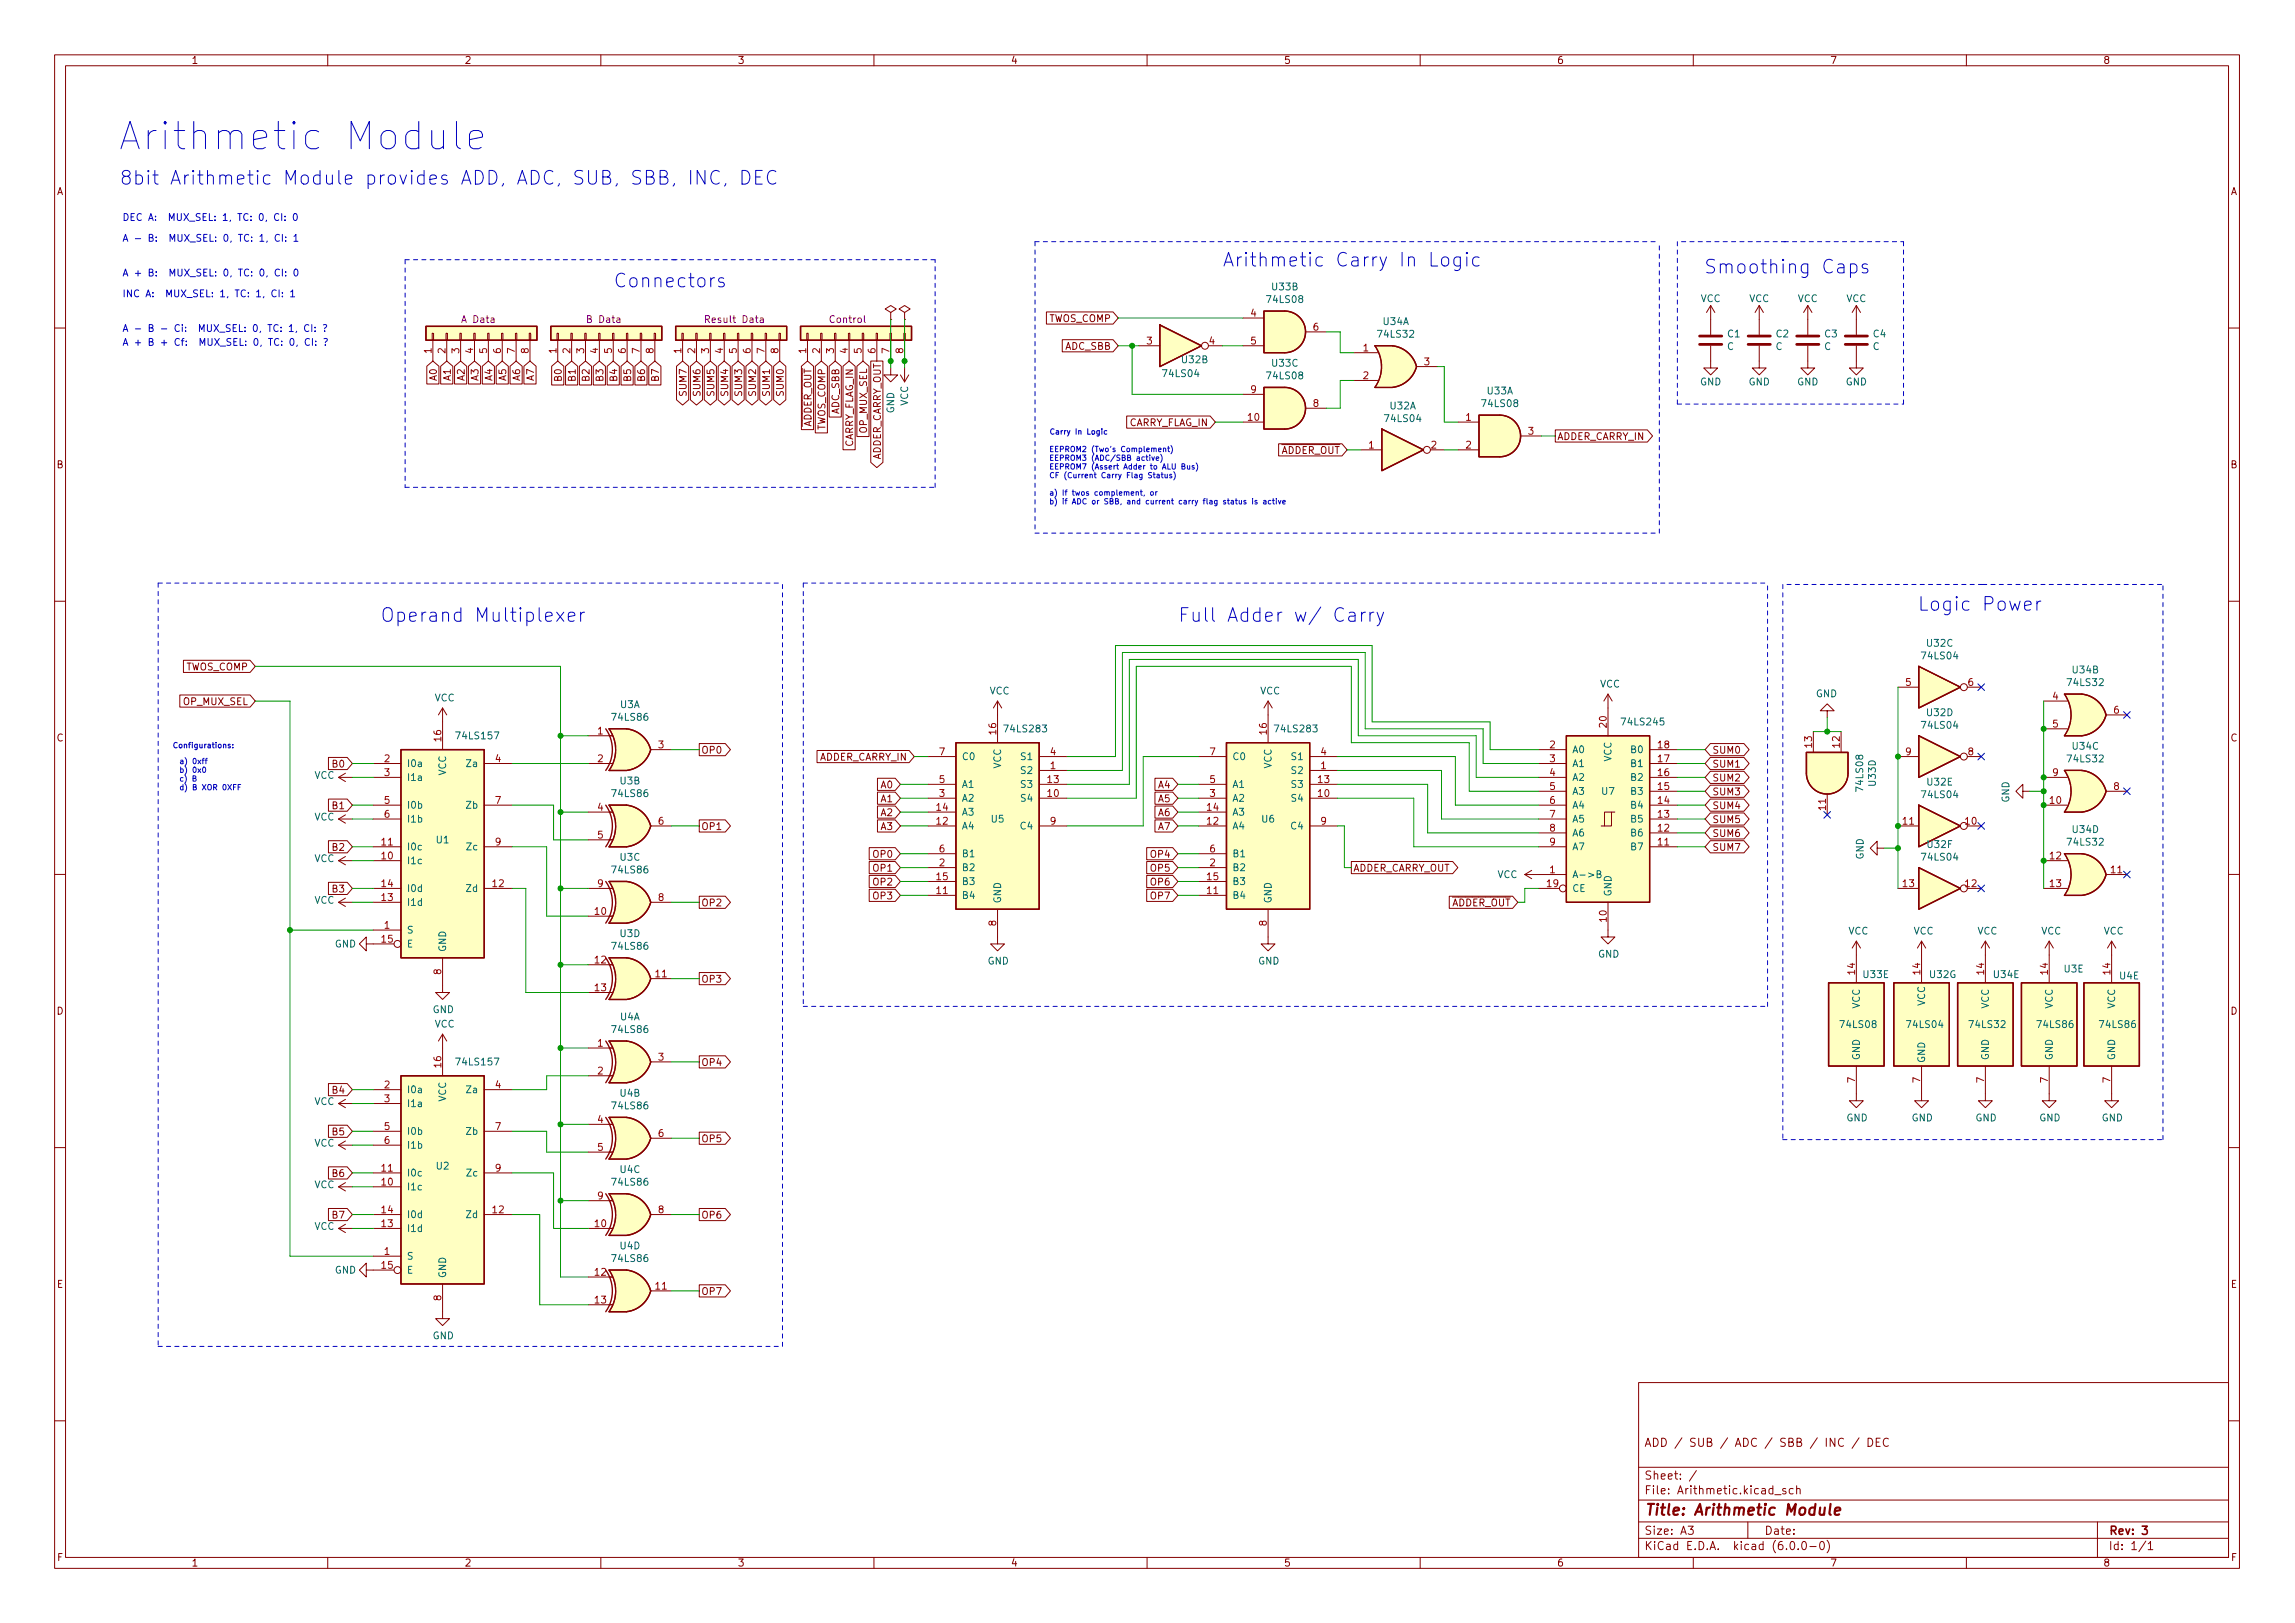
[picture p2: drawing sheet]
<svg xmlns="http://www.w3.org/2000/svg" width="420mm" height="297mm" viewBox="0 0 420 297" stroke-linecap="round" stroke-linejoin="round" font-family="sans-serif">
<defs><g id="words">
<text font-size="7" fill="#0000c2" x="21.6" y="27.5">Arithmetic Module</text>
<g font-size="3.5" fill="#0000c2">
<text x="21.8" y="33.8">8bit Arithmetic Module provides ADD, ADC, SUB, SBB, INC, DEC</text>
<text x="112.3" y="52.6">Connectors</text>
<text x="223.8" y="48.8">Arithmetic Carry In Logic</text>
<text x="311.9" y="50.1">Smoothing Caps</text>
<text x="69.6" y="113.8">Operand Multiplexer</text>
<text x="215.6" y="113.8">Full Adder w/ Carry</text>
<text x="351" y="111.8">Logic Power</text>
</g>
<text font-size="2.8" fill="#840000" x="301" y="277.3">Title: Arithmetic Module</text>
<g font-size="2.1" fill="#840000">
<text x="301" y="264.8">ADD / SUB / ADC / SBB / INC / DEC</text>
<text x="301" y="273.5">File: Arithmetic.kicad_sch</text>
<text x="301" y="270.8">Sheet: /</text>
<text x="301" y="280.9">Size: A3</text>
<text x="323" y="280.9">Date:</text>
<text x="386" y="280.9">Rev: 3</text>
<text x="301" y="283.7">KiCad E.D.A. kicad (6.0.0-0)</text>
<text x="386" y="283.7">Id: 1/1</text>
</g>
<g font-size="1.8" fill="#840000">
<text x="35" y="11.7">1</text>
<text x="85" y="11.7">2</text>
<text x="135" y="11.7">3</text>
<text x="185" y="11.7">4</text>
<text x="235" y="11.7">5</text>
<text x="285" y="11.7">6</text>
<text x="335" y="11.7">7</text>
<text x="385" y="11.7">8</text>
<text x="10.3" y="35.7">A</text>
<text x="408.3" y="35.7">A</text>
<text x="191.9" y="58.9">TWOS_COMP</text>
<text x="194.9" y="64">ADC_SBB</text>
<text x="80" y="69.6" transform="rotate(-90 80 69.6)">A0</text>
<text x="82.5" y="69.6" transform="rotate(-90 82.5 69.6)">A1</text>
<text x="85.1" y="69.6" transform="rotate(-90 85.1 69.6)">A2</text>
<text x="87.6" y="69.6" transform="rotate(-90 87.6 69.6)">A3</text>
<text x="90.1" y="69.6" transform="rotate(-90 90.1 69.6)">A4</text>
<text x="92.7" y="69.6" transform="rotate(-90 92.7 69.6)">A5</text>
<text x="95.2" y="69.6" transform="rotate(-90 95.2 69.6)">A6</text>
<text x="97.8" y="69.6" transform="rotate(-90 97.8 69.6)">A7</text>
<text x="102.8" y="69.6" transform="rotate(-90 102.8 69.6)">B0</text>
<text x="105.4" y="69.6" transform="rotate(-90 105.4 69.6)">B1</text>
<text x="107.9" y="69.6" transform="rotate(-90 107.9 69.6)">B2</text>
<text x="110.5" y="69.6" transform="rotate(-90 110.5 69.6)">B3</text>
<text x="113" y="69.6" transform="rotate(-90 113 69.6)">B4</text>
<text x="115.5" y="69.6" transform="rotate(-90 115.5 69.6)">B5</text>
<text x="118.1" y="69.6" transform="rotate(-90 118.1 69.6)">B6</text>
<text x="120.6" y="69.6" transform="rotate(-90 120.6 69.6)">B7</text>
<text x="125.7" y="72.3" transform="rotate(-90 125.7 72.3)">SUM7</text>
<text x="128.2" y="72.3" transform="rotate(-90 128.2 72.3)">SUM6</text>
<text x="130.8" y="72.3" transform="rotate(-90 130.8 72.3)">SUM5</text>
<text x="133.3" y="72.3" transform="rotate(-90 133.3 72.3)">SUM4</text>
<text x="135.9" y="72.3" transform="rotate(-90 135.9 72.3)">SUM3</text>
<text x="138.4" y="72.3" transform="rotate(-90 138.4 72.3)">SUM2</text>
<text x="140.9" y="72.3" transform="rotate(-90 140.9 72.3)">SUM1</text>
<text x="143.5" y="72.3" transform="rotate(-90 143.5 72.3)">SUM0</text>
<text x="153.6" y="75.9" transform="rotate(-90 153.6 75.9)">ADC_SBB</text>
<text x="206.4" y="78">CARRY_FLAG_IN</text>
<text x="148.6" y="79.7" transform="rotate(-90 148.6 79.7)">~{ADDER_OUT}</text>
<text x="151.1" y="78.9" transform="rotate(-90 151.1 78.9)">TWOS_COMP</text>
<text x="156.2" y="82.2" transform="rotate(-90 156.2 82.2)">CARRY_FLAG_IN</text>
<text x="158.7" y="79.2" transform="rotate(-90 158.7 79.2)">OP_MUX_SEL</text>
<text x="233" y="83.1">~{ADDER_OUT}</text>
<text x="285.1" y="80.5">ADDER_CARRY_IN</text>
<text x="10.3" y="85.7">B</text>
<text x="161.3" y="84.7" transform="rotate(-90 161.3 84.7)">ADDER_CARRY_OUT</text>
<text x="408.3" y="85.7">B</text>
<text x="33.9" y="122.7">TWOS_COMP</text>
<text x="33.6" y="129">OP_MUX_SEL</text>
<text x="10.3" y="135.7">C</text>
<text x="128.3" y="137.9">OP0</text>
<text x="313.4" y="137.9">SUM0</text>
<text x="408.3" y="135.7">C</text>
<text x="61" y="140.5">B0</text>
<text x="149.8" y="139.2">ADDER_CARRY_IN</text>
<text x="313.4" y="140.5">SUM1</text>
<text x="313.4" y="143">SUM2</text>
<text x="61" y="148.1">B1</text>
<text x="161.3" y="149.4">A2</text>
<text x="161.3" y="146.8">A1</text>
<text x="161.3" y="144.3">A0</text>
<text x="212.1" y="149.4">A6</text>
<text x="212.1" y="146.8">A5</text>
<text x="212.1" y="144.3">A4</text>
<text x="313.4" y="145.5">SUM3</text>
<text x="313.4" y="148.1">SUM4</text>
<text x="61" y="155.7">B2</text>
<text x="128.3" y="151.9">OP1</text>
<text x="161.3" y="151.9">A3</text>
<text x="212.1" y="151.9">A7</text>
<text x="313.4" y="150.6">SUM5</text>
<text x="313.4" y="153.2">SUM6</text>
<text x="313.4" y="155.7">SUM7</text>
<text x="160" y="157">OP0</text>
<text x="160" y="159.5">OP1</text>
<text x="210.8" y="157">OP4</text>
<text x="210.8" y="159.5">OP5</text>
<text x="247.7" y="159.5">ADDER_CARRY_OUT</text>
<text x="61" y="163.3">B3</text>
<text x="128.3" y="165.9">OP2</text>
<text x="160" y="164.6">OP3</text>
<text x="160" y="162.1">OP2</text>
<text x="210.8" y="162.1">OP6</text>
<text x="210.8" y="164.6">OP7</text>
<text x="264.2" y="165.9">~{ADDER_OUT}</text>
<text x="128.3" y="179.8">OP3</text>
<text x="10.3" y="185.7">D</text>
<text x="408.3" y="185.7">D</text>
<text x="128.3" y="195.1">OP4</text>
<text x="61" y="200.2">B4</text>
<text x="61" y="207.8">B5</text>
<text x="128.3" y="209">OP5</text>
<text x="61" y="215.4">B6</text>
<text x="61" y="223">B7</text>
<text x="128.3" y="223">OP6</text>
<text x="10.4" y="235.7">E</text>
<text x="128.3" y="237">OP7</text>
<text x="408.4" y="235.7">E</text>
<text x="10.4" y="285.7">F</text>
<text x="35" y="286.7">1</text>
<text x="85" y="286.7">2</text>
<text x="135" y="286.7">3</text>
<text x="185" y="286.7">4</text>
<text x="235" y="286.7">5</text>
<text x="285" y="286.7">6</text>
<text x="335" y="286.7">7</text>
<text x="385" y="286.7">8</text>
<text x="408.4" y="285.7">F</text>
</g>
<g font-size="1.8" fill="#0000c2">
<text x="22.4" y="40.4">DEC A: MUX_SEL: 1, TC: 0, CI: 0</text>
<text x="22.4" y="44.2">A - B: MUX_SEL: 0, TC: 1, CI: 1</text>
<text x="22.4" y="50.6">A + B: MUX_SEL: 0, TC: 0, CI: 0</text>
<text x="22.4" y="54.4">INC A: MUX_SEL: 1, TC: 1, CI: 1</text>
<text x="22.4" y="60.7">A - B - Ci: MUX_SEL: 0, TC: 1, CI: ?</text>
<text x="22.4" y="63.3">A + B + Cf: MUX_SEL: 0, TC: 0, CI: ?</text>
</g>
<g font-size="1.8" fill="#006464">
<text x="232.9" y="53.1">U33B</text>
<text x="232.1" y="55.4">74LS08</text>
<text x="253.3" y="59.5">U34A</text>
<text x="311.3" y="55.3">VCC</text>
<text x="320.2" y="55.3">VCC</text>
<text x="329.1" y="55.3">VCC</text>
<text x="338" y="55.3">VCC</text>
<text x="252.4" y="61.8">74LS32</text>
<text x="316.2" y="64">C</text>
<text x="316.3" y="61.7">C1</text>
<text x="325.1" y="64">C</text>
<text x="325.2" y="61.7">C2</text>
<text x="334" y="64">C</text>
<text x="334.1" y="61.7">C3</text>
<text x="342.8" y="64">C</text>
<text x="343" y="61.7">C4</text>
<text x="213.1" y="69">74LS04</text>
<text x="216.4" y="66.5">U32B</text>
<text x="232.1" y="69.4">74LS08</text>
<text x="232.9" y="67.1">U33C</text>
<text x="311.2" y="70.5">GND</text>
<text x="320.1" y="70.5">GND</text>
<text x="329" y="70.5">GND</text>
<text x="337.9" y="70.5">GND</text>
<text x="163.7" y="75.7" transform="rotate(-90 163.7 75.7)">GND</text>
<text x="166.2" y="74.3" transform="rotate(-90 166.2 74.3)">VCC</text>
<text x="253.7" y="77.2">74LS04</text>
<text x="254.5" y="74.9">U32A</text>
<text x="271.5" y="74.5">74LS08</text>
<text x="272.3" y="72.2">U33A</text>
<text x="352.8" y="118.3">U32C</text>
<text x="292.9" y="125.8">VCC</text>
<text x="352" y="120.7">74LS04</text>
<text x="378.7" y="125.5">74LS32</text>
<text x="379.5" y="123.2">U34B</text>
<text x="79.5" y="128.4">VCC</text>
<text x="112.2" y="131.9">74LS86</text>
<text x="113.5" y="129.6">U3A</text>
<text x="181.1" y="127.1">VCC</text>
<text x="230.7" y="127.1">VCC</text>
<text x="332.4" y="127.6">GND</text>
<text x="352.8" y="131">U32D</text>
<text x="83.8" y="135.3">74LS157</text>
<text x="184.1" y="134">74LS283</text>
<text x="233.6" y="134">74LS283</text>
<text x="287.8" y="137.8">A0</text>
<text x="297.1" y="132.8">74LS245</text>
<text x="298.7" y="137.8">B0</text>
<text x="352" y="133.4">74LS04</text>
<text x="379.5" y="137.2">U34C</text>
<text x="57.5" y="142.5">VCC</text>
<text x="74.4" y="140.4">I0a</text>
<text x="74.4" y="142.9">I1a</text>
<text x="81.7" y="141.9" transform="rotate(-90 81.7 141.9)">VCC</text>
<text x="85.6" y="140.4">Za</text>
<text x="113.5" y="143.5">U3B</text>
<text x="176" y="139.1">C0</text>
<text x="183.3" y="140.7" transform="rotate(-90 183.3 140.7)">VCC</text>
<text x="187.1" y="141.6">S2</text>
<text x="187.1" y="139.1">S1</text>
<text x="225.6" y="139.1">C0</text>
<text x="232.8" y="140.7" transform="rotate(-90 232.8 140.7)">VCC</text>
<text x="236.6" y="141.6">S2</text>
<text x="236.6" y="139.1">S1</text>
<text x="287.8" y="140.4">A1</text>
<text x="287.8" y="142.9">A2</text>
<text x="295" y="139.4" transform="rotate(-90 295 139.4)">VCC</text>
<text x="298.7" y="142.9">B2</text>
<text x="298.7" y="140.4">B1</text>
<text x="343.4" y="143.8" transform="rotate(-90 343.4 143.8)">U33D</text>
<text x="352.9" y="143.7">U32E</text>
<text x="378.7" y="139.5">74LS32</text>
<text x="74.4" y="148">I0b</text>
<text x="85.5" y="148">Zb</text>
<text x="112.2" y="145.9">74LS86</text>
<text x="176" y="149.3">A3</text>
<text x="176" y="146.7">A2</text>
<text x="176" y="144.2">A1</text>
<text x="187.1" y="146.7">S4</text>
<text x="187.1" y="144.2">S3</text>
<text x="225.6" y="149.3">A3</text>
<text x="225.6" y="146.7">A2</text>
<text x="225.6" y="144.2">A1</text>
<text x="236.6" y="146.7">S4</text>
<text x="236.6" y="144.2">S3</text>
<text x="287.8" y="145.5">A3</text>
<text x="287.8" y="148">A4</text>
<text x="293.3" y="145.5">U7</text>
<text x="298.7" y="148">B4</text>
<text x="298.7" y="145.5">B3</text>
<text x="341.1" y="144.6" transform="rotate(-90 341.1 144.6)">74LS08</text>
<text x="352" y="146.1">74LS04</text>
<text x="367.8" y="146.9" transform="rotate(-90 367.8 146.9)">GND</text>
<text x="57.5" y="150.2">VCC</text>
<text x="74.4" y="155.6">I0c</text>
<text x="74.4" y="150.5">I1b</text>
<text x="79.9" y="154.3">U1</text>
<text x="85.6" y="155.6">Zc</text>
<text x="176" y="151.8">A4</text>
<text x="181.5" y="150.5">U5</text>
<text x="187" y="151.8">C4</text>
<text x="225.6" y="151.8">A4</text>
<text x="231" y="150.5">U6</text>
<text x="236.5" y="151.8">C4</text>
<text x="287.8" y="150.5">A5</text>
<text x="287.8" y="153.1">A6</text>
<text x="287.8" y="155.6">A7</text>
<text x="298.7" y="155.6">B7</text>
<text x="298.7" y="153.1">B6</text>
<text x="298.7" y="150.5">B5</text>
<text x="352.9" y="155.2">U32F</text>
<text x="378.7" y="154.7">74LS32</text>
<text x="379.5" y="152.4">U34D</text>
<text x="57.5" y="157.8">VCC</text>
<text x="74.4" y="158.2">I1c</text>
<text x="112.2" y="159.8">74LS86</text>
<text x="113.5" y="157.5">U3C</text>
<text x="176" y="162">B3</text>
<text x="176" y="159.4">B2</text>
<text x="176" y="156.9">B1</text>
<text x="225.6" y="162">B3</text>
<text x="225.6" y="159.4">B2</text>
<text x="225.6" y="156.9">B1</text>
<text x="274.1" y="160.7">VCC</text>
<text x="287.8" y="160.7">A-&gt;B</text>
<text x="341.2" y="157.3" transform="rotate(-90 341.2 157.3)">GND</text>
<text x="352" y="157.5">74LS04</text>
<text x="57.5" y="165.4">VCC</text>
<text x="74.4" y="165.8">I1d</text>
<text x="74.4" y="163.2">I0d</text>
<text x="85.5" y="163.2">Zd</text>
<text x="176" y="164.5">B4</text>
<text x="183.3" y="165.4" transform="rotate(-90 183.3 165.4)">GND</text>
<text x="225.6" y="164.5">B4</text>
<text x="232.8" y="165.4" transform="rotate(-90 232.8 165.4)">GND</text>
<text x="287.8" y="163.2">CE</text>
<text x="295" y="164.1" transform="rotate(-90 295 164.1)">GND</text>
<text x="61.3" y="173.4">GND</text>
<text x="74.4" y="170.9">S</text>
<text x="74.4" y="173.4">E</text>
<text x="112.2" y="173.8">74LS86</text>
<text x="113.5" y="171.5">U3D</text>
<text x="338.4" y="171">VCC</text>
<text x="350.3" y="171">VCC</text>
<text x="362" y="171">VCC</text>
<text x="373.7" y="171">VCC</text>
<text x="385.1" y="171">VCC</text>
<text x="81.7" y="174.3" transform="rotate(-90 81.7 174.3)">GND</text>
<text x="180.8" y="176.5">GND</text>
<text x="230.3" y="176.5">GND</text>
<text x="292.5" y="175.2">GND</text>
<text x="341.2" y="179">U33E</text>
<text x="353.3" y="179">U32G</text>
<text x="365.1" y="179">U34E</text>
<text x="377.9" y="178">U3E</text>
<text x="388.1" y="179.2">U4E</text>
<text x="79.2" y="185.4">GND</text>
<text x="340.5" y="184.6" transform="rotate(-90 340.5 184.6)">VCC</text>
<text x="352.4" y="184.1" transform="rotate(-90 352.4 184.1)">VCC</text>
<text x="364.1" y="184.6" transform="rotate(-90 364.1 184.6)">VCC</text>
<text x="375.8" y="184.6" transform="rotate(-90 375.8 184.6)">VCC</text>
<text x="387.2" y="184.6" transform="rotate(-90 387.2 184.6)">VCC</text>
<text x="79.5" y="188">VCC</text>
<text x="112.2" y="189">74LS86</text>
<text x="113.5" y="186.7">U4A</text>
<text x="337.1" y="188.1">74LS08</text>
<text x="349.3" y="188.1">74LS04</text>
<text x="360.7" y="188.1">74LS32</text>
<text x="373.1" y="188.1">74LS86</text>
<text x="384.6" y="188.1">74LS86</text>
<text x="83.8" y="195">74LS157</text>
<text x="340.5" y="194.1" transform="rotate(-90 340.5 194.1)">GND</text>
<text x="352.4" y="194.6" transform="rotate(-90 352.4 194.6)">GND</text>
<text x="364.1" y="194.1" transform="rotate(-90 364.1 194.1)">GND</text>
<text x="375.8" y="194.1" transform="rotate(-90 375.8 194.1)">GND</text>
<text x="387.2" y="194.1" transform="rotate(-90 387.2 194.1)">GND</text>
<text x="57.5" y="202.2">VCC</text>
<text x="74.4" y="200.1">I0a</text>
<text x="74.4" y="202.6">I1a</text>
<text x="81.7" y="201.6" transform="rotate(-90 81.7 201.6)">VCC</text>
<text x="85.6" y="200.1">Za</text>
<text x="112.2" y="203">74LS86</text>
<text x="113.5" y="200.7">U4B</text>
<text x="57.5" y="209.8">VCC</text>
<text x="74.4" y="207.7">I0b</text>
<text x="85.5" y="207.7">Zb</text>
<text x="338" y="205.2">GND</text>
<text x="350" y="205.2">GND</text>
<text x="361.6" y="205.2">GND</text>
<text x="373.3" y="205.2">GND</text>
<text x="384.7" y="205.2">GND</text>
<text x="74.4" y="215.3">I0c</text>
<text x="74.4" y="210.2">I1b</text>
<text x="79.9" y="214">U2</text>
<text x="85.6" y="215.3">Zc</text>
<text x="113.5" y="214.7">U4C</text>
<text x="57.5" y="217.5">VCC</text>
<text x="74.4" y="217.8">I1c</text>
<text x="112.2" y="217">74LS86</text>
<text x="57.5" y="225.1">VCC</text>
<text x="74.4" y="225.5">I1d</text>
<text x="74.4" y="222.9">I0d</text>
<text x="85.5" y="222.9">Zd</text>
<text x="61.3" y="233.1">GND</text>
<text x="74.4" y="230.5">S</text>
<text x="74.4" y="233.1">E</text>
<text x="81.7" y="234" transform="rotate(-90 81.7 234)">GND</text>
<text x="112.2" y="230.9">74LS86</text>
<text x="113.5" y="228.6">U4D</text>
<text x="79.2" y="245.1">GND</text>
</g>
<g font-size="1.8" fill="#840084">
<text x="84.8" y="59.1">A Data</text>
<text x="107.7" y="59.1">B Data</text>
<text x="129.6" y="59.1">Result Data</text>
<text x="152" y="59.1">Control</text>
</g>
<g font-size="1.8" fill="#a90000">
<text x="229" y="57.9">4</text>
<text x="79" y="64.7" transform="rotate(-90 79 64.7)">1</text>
<text x="81.5" y="64.7" transform="rotate(-90 81.5 64.7)">2</text>
<text x="84.1" y="64.7" transform="rotate(-90 84.1 64.7)">3</text>
<text x="86.6" y="64.7" transform="rotate(-90 86.6 64.7)">4</text>
<text x="89.2" y="64.7" transform="rotate(-90 89.2 64.7)">5</text>
<text x="91.7" y="64.7" transform="rotate(-90 91.7 64.7)">6</text>
<text x="94.2" y="64.7" transform="rotate(-90 94.2 64.7)">7</text>
<text x="96.8" y="64.7" transform="rotate(-90 96.8 64.7)">8</text>
<text x="101.9" y="64.7" transform="rotate(-90 101.9 64.7)">1</text>
<text x="104.4" y="64.7" transform="rotate(-90 104.4 64.7)">2</text>
<text x="106.9" y="64.7" transform="rotate(-90 106.9 64.7)">3</text>
<text x="109.5" y="64.7" transform="rotate(-90 109.5 64.7)">4</text>
<text x="112" y="64.7" transform="rotate(-90 112 64.7)">5</text>
<text x="114.6" y="64.7" transform="rotate(-90 114.6 64.7)">6</text>
<text x="117.1" y="64.7" transform="rotate(-90 117.1 64.7)">7</text>
<text x="119.6" y="64.7" transform="rotate(-90 119.6 64.7)">8</text>
<text x="124.7" y="64.7" transform="rotate(-90 124.7 64.7)">1</text>
<text x="127.3" y="64.7" transform="rotate(-90 127.3 64.7)">2</text>
<text x="129.8" y="64.7" transform="rotate(-90 129.8 64.7)">3</text>
<text x="132.3" y="64.7" transform="rotate(-90 132.3 64.7)">4</text>
<text x="134.9" y="64.7" transform="rotate(-90 134.9 64.7)">5</text>
<text x="137.4" y="64.7" transform="rotate(-90 137.4 64.7)">6</text>
<text x="140" y="64.7" transform="rotate(-90 140 64.7)">7</text>
<text x="142.5" y="64.7" transform="rotate(-90 142.5 64.7)">8</text>
<text x="147.6" y="64.7" transform="rotate(-90 147.6 64.7)">1</text>
<text x="150.1" y="64.7" transform="rotate(-90 150.1 64.7)">2</text>
<text x="152.7" y="64.7" transform="rotate(-90 152.7 64.7)">3</text>
<text x="155.2" y="64.7" transform="rotate(-90 155.2 64.7)">4</text>
<text x="157.7" y="64.7" transform="rotate(-90 157.7 64.7)">5</text>
<text x="160.3" y="64.7" transform="rotate(-90 160.3 64.7)">6</text>
<text x="162.8" y="64.7" transform="rotate(-90 162.8 64.7)">7</text>
<text x="165.4" y="64.7" transform="rotate(-90 165.4 64.7)">8</text>
<text x="209.9" y="63">3</text>
<text x="221.4" y="63">4</text>
<text x="229" y="63">5</text>
<text x="240.4" y="60.5">6</text>
<text x="249.6" y="64.3">1</text>
<text x="229" y="71.9">9</text>
<text x="249.6" y="69.4">2</text>
<text x="260.7" y="66.8">3</text>
<text x="228.5" y="77">10</text>
<text x="240.4" y="74.5">8</text>
<text x="268.4" y="77">1</text>
<text x="250.6" y="82.1">1</text>
<text x="262" y="82.1">2</text>
<text x="268.4" y="82.1">2</text>
<text x="279.8" y="79.5">3</text>
<text x="348.9" y="125.5">5</text>
<text x="360.3" y="125.5">6</text>
<text x="375.8" y="128.1">4</text>
<text x="387" y="130.6">6</text>
<text x="80.8" y="135.6" transform="rotate(-90 80.8 135.6)">16</text>
<text x="109.4" y="134.4">1</text>
<text x="120.5" y="136.9">3</text>
<text x="182.4" y="134.4" transform="rotate(-90 182.4 134.4)">16</text>
<text x="231.9" y="134.4" transform="rotate(-90 231.9 134.4)">16</text>
<text x="283.7" y="136.9">2</text>
<text x="294.1" y="133.1" transform="rotate(-90 294.1 133.1)">20</text>
<text x="303.6" y="136.9">18</text>
<text x="331.7" y="136.8" transform="rotate(-90 331.7 136.8)">13</text>
<text x="336.8" y="136.8" transform="rotate(-90 336.8 136.8)">12</text>
<text x="375.8" y="133.1">5</text>
<text x="70.4" y="139.5">2</text>
<text x="70.4" y="142">3</text>
<text x="90.7" y="139.5">4</text>
<text x="109.4" y="139.5">2</text>
<text x="172" y="143.3">5</text>
<text x="172" y="138.2">7</text>
<text x="191.8" y="143.3">13</text>
<text x="192.3" y="140.8">1</text>
<text x="192.3" y="138.2">4</text>
<text x="221.5" y="143.3">5</text>
<text x="221.5" y="138.2">7</text>
<text x="241.3" y="143.3">13</text>
<text x="241.8" y="140.8">1</text>
<text x="241.8" y="138.2">4</text>
<text x="283.7" y="139.5">3</text>
<text x="283.7" y="142">4</text>
<text x="303.6" y="142">16</text>
<text x="303.6" y="139.5">17</text>
<text x="348.9" y="138.2">9</text>
<text x="360.3" y="138.2">8</text>
<text x="375.8" y="142">9</text>
<text x="70.4" y="147.1">5</text>
<text x="70.4" y="149.6">6</text>
<text x="90.7" y="147.1">7</text>
<text x="109.4" y="148.4">4</text>
<text x="171.5" y="148.4">14</text>
<text x="172" y="145.8">3</text>
<text x="191.8" y="145.8">10</text>
<text x="221" y="148.4">14</text>
<text x="221.5" y="145.8">3</text>
<text x="241.3" y="145.8">10</text>
<text x="283.7" y="144.6">5</text>
<text x="283.7" y="147.1">6</text>
<text x="283.7" y="149.6">7</text>
<text x="303.6" y="149.6">13</text>
<text x="303.6" y="147.1">14</text>
<text x="303.6" y="144.6">15</text>
<text x="334.3" y="148.2" transform="rotate(-90 334.3 148.2)">11</text>
<text x="375.3" y="147.1">10</text>
<text x="387" y="144.6">8</text>
<text x="69.9" y="154.7">11</text>
<text x="90.7" y="154.7">9</text>
<text x="109.4" y="153.5">5</text>
<text x="120.5" y="150.9">6</text>
<text x="171.5" y="150.9">12</text>
<text x="172" y="156">6</text>
<text x="192.3" y="150.9">9</text>
<text x="221" y="150.9">12</text>
<text x="221.5" y="156">6</text>
<text x="241.8" y="150.9">9</text>
<text x="283.7" y="152.2">8</text>
<text x="283.7" y="154.7">9</text>
<text x="303.6" y="154.7">11</text>
<text x="303.6" y="152.2">12</text>
<text x="348.4" y="150.9">11</text>
<text x="359.8" y="150.9">10</text>
<text x="69.9" y="157.3">10</text>
<text x="171.5" y="161.1">15</text>
<text x="172" y="158.5">2</text>
<text x="221" y="161.1">15</text>
<text x="221.5" y="158.5">2</text>
<text x="283.7" y="159.8">1</text>
<text x="375.3" y="157.3">12</text>
<text x="386.5" y="159.8">11</text>
<text x="69.9" y="164.9">13</text>
<text x="69.9" y="162.3">14</text>
<text x="90.2" y="162.3">12</text>
<text x="108.9" y="167.4">10</text>
<text x="109.4" y="162.3">9</text>
<text x="120.5" y="164.9">8</text>
<text x="171.5" y="163.6">11</text>
<text x="221" y="163.6">11</text>
<text x="283.2" y="162.3">19</text>
<text x="348.4" y="162.3">13</text>
<text x="359.8" y="162.3">12</text>
<text x="375.3" y="162.3">13</text>
<text x="69.9" y="172.5">15</text>
<text x="70.4" y="170">1</text>
<text x="182.4" y="169.4" transform="rotate(-90 182.4 169.4)">8</text>
<text x="231.9" y="169.4" transform="rotate(-90 231.9 169.4)">8</text>
<text x="294.1" y="168.7" transform="rotate(-90 294.1 168.7)">10</text>
<text x="80.8" y="178.3" transform="rotate(-90 80.8 178.3)">8</text>
<text x="108.9" y="176.3">12</text>
<text x="120" y="178.9">11</text>
<text x="339.6" y="178.3" transform="rotate(-90 339.6 178.3)">14</text>
<text x="351.5" y="178.3" transform="rotate(-90 351.5 178.3)">14</text>
<text x="363.2" y="178.3" transform="rotate(-90 363.2 178.3)">14</text>
<text x="374.9" y="178.3" transform="rotate(-90 374.9 178.3)">14</text>
<text x="386.3" y="178.3" transform="rotate(-90 386.3 178.3)">14</text>
<text x="108.9" y="181.4">13</text>
<text x="109.4" y="191.6">1</text>
<text x="80.8" y="195.3" transform="rotate(-90 80.8 195.3)">16</text>
<text x="109.4" y="196.6">2</text>
<text x="120.5" y="194.1">3</text>
<text x="70.4" y="199.2">2</text>
<text x="70.4" y="201.7">3</text>
<text x="90.7" y="199.2">4</text>
<text x="339.6" y="198.1" transform="rotate(-90 339.6 198.1)">7</text>
<text x="351.5" y="198.1" transform="rotate(-90 351.5 198.1)">7</text>
<text x="363.2" y="198.1" transform="rotate(-90 363.2 198.1)">7</text>
<text x="374.9" y="198.1" transform="rotate(-90 374.9 198.1)">7</text>
<text x="386.3" y="198.1" transform="rotate(-90 386.3 198.1)">7</text>
<text x="70.4" y="206.8">5</text>
<text x="70.4" y="209.3">6</text>
<text x="90.7" y="206.8">7</text>
<text x="109.4" y="205.5">4</text>
<text x="120.5" y="208.1">6</text>
<text x="69.9" y="214.4">11</text>
<text x="90.7" y="214.4">9</text>
<text x="109.4" y="210.6">5</text>
<text x="69.9" y="217">10</text>
<text x="109.4" y="219.5">9</text>
<text x="69.9" y="224.6">13</text>
<text x="69.9" y="222">14</text>
<text x="90.2" y="222">12</text>
<text x="108.9" y="224.6">10</text>
<text x="120.5" y="222">8</text>
<text x="69.9" y="232.2">15</text>
<text x="70.4" y="229.7">1</text>
<text x="108.9" y="233.5">12</text>
<text x="80.8" y="238" transform="rotate(-90 80.8 238)">8</text>
<text x="108.9" y="238.5">13</text>
<text x="120" y="236">11</text>
</g>
<g font-size="1.4" fill="#0000c2">
<text x="192" y="79.5">Carry In Logic</text>
<text x="192" y="84.3">EEPROM3 (ADC/SBB active)</text>
<text x="192" y="85.9">EEPROM7 (Assert Adder to ALU Bus)</text>
<text x="192" y="87.5">CF (Current Carry Flag Status)</text>
<text x="192" y="90.7">a) If twos complement, or</text>
<text x="192" y="92.3">b) if ADC or SBB, and current carry flag status is active</text>
<text x="31.5" y="136.9">Configurations:</text>
<text x="32.8" y="139.8">a) 0xff</text>
<text x="32.8" y="141.4">b) 0x0</text>
<text x="32.8" y="143">c) B</text>
<text x="32.8" y="144.6">d) B XOR 0XFF</text>
</g>
</g></defs>
<g fill="none" stroke="#840000" stroke-width=".18">
<path d="M10 10h400v277h-400zM12 12h396v273h-396zM60 10v2M110 10v2M160 10v2M210 10v2M260 10v2M310 10v2M360 10v2M163.1 57.2l1-.6-1-.7-1 .7 1 .6v1.3M163.1 58.5h.1M165.6 57.2l1-.6-1-.7-1 .7 1 .6v1.3"/>
<path d="M165.6 58.5h.1M191.6 57.1h12.2l.9 1.1-.9 1.1h-12.2zM227.6 58.2h3.8M313.2 55.9v5.4M313.2 55.9l-.8 1.3M313.2 55.9l.7 1.3M322.1 55.9l-.8 1.3M322.1 55.9v5.4M322.1 55.9l.7 1.3M331 55.9l-.8 1.3M331 55.9v5.4M331 55.9l.7 1.3"/>
<path d="M339.9 55.9l-.8 1.3M339.9 55.9v5.4M339.9 55.9l.7 1.3M10 60h2M78.1 67l1.1-.9 1.2 .9v3.3h-2.3zM79.1 61h.3v1.3h-.3zM79.2 62.3v3.8M80.7 67l1.1-.9 1.1 .9v3.3h-2.2zM81.7 61h.2v1.3h-.2zM81.8 62.3v3.8M83.2 67l1.1-.9 1.1 .9v3.3h-2.2zM84.2 61h.3v1.3h-.3z"/>
<path d="M84.3 62.3v3.8M85.8 67l1.1-.9 1.1 .9v3.3h-2.2zM86.7 61h.3v1.3h-.3zM86.9 62.3v3.8M88.3 67l1.1-.9 1.1 .9v3.3h-2.2zM89.3 61h.2v1.3h-.2zM89.4 62.3v3.8M90.8 67l1.1-.9 1.2 .9v3.3h-2.3zM91.8 61h.3v1.3h-.3zM91.9 62.3v3.8M93.4 67l1.1-.9 1.1 .9v3.3h-2.2zM94.4 61h.2v1.3h-.2z"/>
<path d="M94.5 62.3v3.8M95.9 67l1.1-.9 1.1 .9v3.3h-2.2zM96.9 61h.3v1.3h-.3zM97 62.3v3.8M101 67l1.1-.9 1.1 .9v3.5h-2.2zM102 61h.2v1.3h-.2zM102.1 62.3v3.8M103.5 67l1.1-.9 1.2 .9v3.5h-2.3zM104.5 61h.3v1.3h-.3zM104.6 62.3v3.8M106.1 67l1.1-.9 1.1 .9v3.5h-2.2zM107.1 61h.2v1.3h-.2z"/>
<path d="M107.2 62.3v3.8M108.6 67l1.1-.9 1.1 .9v3.5h-2.2zM109.6 61h.3v1.3h-.3zM109.7 62.3v3.8M111.2 67l1.1-.9 1.1 .9v3.5h-2.2zM112.1 61h.3v1.3h-.3zM112.3 62.3v3.8M113.7 67l1.1-.9 1.1 .9v3.5h-2.2zM114.7 61h.2v1.3h-.2zM114.8 62.3v3.8M116.2 67l1.1-.9 1.2 .9v3.5h-2.3zM117.2 61h.3v1.3h-.3z"/>
<path d="M117.3 62.3v3.8M118.8 67l1.1-.9 1.1 .9v3.5h-2.2zM119.8 61h.2v1.3h-.2zM119.9 62.3v3.8M123.9 67l1.1-.9 1.1 .9v6.2l-1.1 .9-1.1-.9zM124.8 61h.3v1.3h-.3zM125 62.3v3.8M126.4 67l1.1-.9 1.1 .9v6.2l-1.1 .9-1.1-.9zM127.4 61h.2v1.3h-.2zM127.5 62.3v3.8M128.9 67l1.1-.9 1.2 .9v6.2l-1.2 .9-1.1-.9zM129.9 61h.3v1.3h-.3z"/>
<path d="M130 62.3v3.8M131.5 67l1.1-.9 1.1 .9v6.2l-1.1 .9-1.1-.9zM132.5 61h.2v1.3h-.2zM132.6 62.3v3.8M134 67l1.1-.9 1.1 .9v6.2l-1.1 .9-1.1-.9zM135 61h.3v1.3h-.3zM135.1 62.3v3.8M136.6 67l1.1-.9 1.1 .9v6.2l-1.1 .9-1.1-.9zM137.5 61h.3v1.3h-.3zM137.7 62.3v3.8M139.1 67l1.1-.9 1.1 .9v6.2l-1.1 .9-1.1-.9zM140.1 61h.2v1.3h-.2z"/>
<path d="M140.2 62.3v3.8M141.6 67l1.1-.9 1.2 .9v6.2l-1.2 .9-1.1-.9zM142.6 61h.3v1.3h-.3zM142.7 62.3v3.8M146.7 67l1.1-.9 1.1 .9v11.6h-2.2zM147.7 61h.3v1.3h-.3zM147.8 62.3v3.8M149.3 67l1.1-.9 1.1 .9v12.2h-2.2zM150.2 61h.3v1.3h-.3zM150.4 62.3v3.8M151.8 67l1.1-.9 1.1 .9v9.3h-2.2zM152.8 61h.2v1.3h-.2z"/>
<path d="M152.9 62.3v3.8M154.3 67l1.1-.9 1.2 .9v15.3h-2.3zM155.3 61h.3v1.3h-.3zM155.4 62.3v3.8M156.9 67l1.1-.9 1.1 .9v12.9h-2.2zM157.9 61h.2v1.3h-.2zM158 62.3v3.8M159.4 66.1h2.2v18.5l-1.1 1-1.1-1zM160.4 61h.3v1.3h-.3zM160.5 62.3v3.8M162.9 61h.3v1.3h-.3zM163.1 67.3v1.3h1.2l-1.2 1.3-1.3-1.3h1.3"/>
<path d="M163.1 62.3v3.8M164.8 68.6l.8 1.3M165.5 61h.2v1.3h-.2zM165.6 62.3v3.8M165.6 67.3v2.6M166.4 68.6l-.8 1.3M194.5 62.2h9.3l.9 1.1-.9 1.1h-9.3zM206.3 76.1h15.3l.9 1.2-.9 1.1h-15.3zM208.5 63.3h3.8M221.2 63.3h2.6M227.6 63.3h3.8M227.6 77.3h3.8"/>
<path d="M227.6 72.2h3.8M239 60.7h3.8M239 74.7h3.8M247.9 64.6h4.3M247.9 69.6h4.3M254.9 63.3h-3.2a6.6 6.6 0 0 1 0 7.6h3.2M259.3 67.1h3.8M267 77.3h3.8M278.4 79.8h3.8M284.7 78.7h16.9l.9 1.1-.9 1.1h-16.9zM313.2 63.3v4h1.3l-1.3 1.3-1.3-1.3h1.3M322.1 63.3v4h1.2l-1.2 1.3-1.3-1.3h1.3"/>
<path d="M331 63.3v4h1.2l-1.2 1.3-1.3-1.3h1.3M339.9 63.3v4h1.2l-1.2 1.3-1.3-1.3h1.3M408 60h2M234.1 81.2h11.6l.9 1.1-.9 1.1h-11.6zM249.2 82.3h3.8M261.9 82.3h2.5M267 82.3h3.8M10 110h2M408 110h2M32.9 127.2h12.9l.9 1.1-.9 1.1h-12.9zM33.6 120.8h12.2l.9 1.2-.9 1.1h-12.2zM60.1 138.6h3.5l.9 1.1-.9 1.1h-3.5z"/>
<path d="M68.3 139.7h5.1M81 129.6v7.6M81 129.6l-.7 1.2M81 129.6l.8 1.2M88.6 139.7h5.1M107.7 139.7h4.4M107.7 134.7h4.4M114.7 133.4h-3.2a6.6 6.6 0 0 1 0 7.6h3.2M119.1 137.2h3.8M128 136.1h4.8l.9 1.1-.9 1.1h-4.8zM149.6 137.4h16.8l1 1.1-1 1.1h-16.8zM169.9 138.5h5.1"/>
<path d="M182.6 128.3l-.7 1.3M182.6 128.3v7.6M182.6 128.3l.8 1.3M190.2 138.5h5.1M219.5 138.5h5M232.2 128.3l-.8 1.3M232.2 128.3v7.6M232.2 128.3l.7 1.3M239.8 138.5h5.1M281.7 139.7h5.1M281.7 137.2h5.1M294.4 127v7.7"/>
<path d="M294.4 127l-.8 1.3M294.4 127l.7 1.3M302 139.7h5.1M302 137.2h5.1M313.1 136.1h6.2l.9 1.1-.9 1.1h-6.2l-.9-1.1zM313.1 138.6h6.2l.9 1.1-.9 1.1h-6.2l-.9-1.1zM332 133.9v3.8M334.5 130.1h1.3l-1.3-1.3-1.3 1.3h1.3v1.3M337.1 133.9v3.8M347.5 138.5h3.8M347.5 125.8h3.8M360.2 138.5h2.5"/>
<path d="M360.2 125.8h2.5M374.1 128.3h4.4M374.1 133.4h4.4M381.1 127h-3.1a6.6 6.6 0 0 1 0 7.7h3.1M385.6 130.8h3.8M60.1 153.9h3.5l.9 1.1-.9 1.1h-3.5zM60.1 146.2h3.5l.9 1.2-.9 1.1h-3.5zM62 157.5l1.2 .8M62 157.5h2.5M62 149.9l1.2 .8M62 149.9h2.5M62 142.3h2.5"/>
<path d="M62 142.3l1.2 .7M63.2 156.8l-1.2 .7M63.2 149.1l-1.2 .8M63.2 141.5l-1.2 .8M68.3 157.5h5.1M68.3 149.9h5.1M68.3 155h5.1M68.3 142.3h5.1M68.3 147.4h5.1M88.6 155h5.1M88.6 147.4h5.1M107.7 153.7h4.4"/>
<path d="M107.7 148.6h4.4M114.7 147.4h-3.2a6.6 6.6 0 0 1 0 7.6h3.2M119.1 151.2h3.8M128 150.1h4.8l.9 1.1-.9 1.1h-4.8zM159.1 155.1h4.8l.9 1.1-.9 1.2h-4.8zM159.1 157.7h4.8l.9 1.1-.9 1.1h-4.8zM160.6 150.1h3.3l.9 1.1-.9 1.1h-3.3zM160.6 147.5h3.3l.9 1.1-.9 1.1h-3.3zM160.6 145h3.3l.9 1.1-.9 1.1h-3.3zM160.6 142.4h3.3l.9 1.1-.9 1.2h-3.3zM169.9 148.6h5.1M169.9 151.2h5.1"/>
<path d="M169.9 146.1h5.1M169.9 143.5h5.1M169.9 158.8h5.1M169.9 156.2h5.1M190.2 151.2h5.1M190.2 141h5.1M190.2 146.1h5.1M190.2 143.5h5.1M209.9 155.1h4.8l.9 1.1-.9 1.2h-4.8zM209.9 157.7h4.8l.9 1.1-.9 1.1h-4.8zM211.4 150.1h3.3l.9 1.1-.9 1.1h-3.3zM211.4 147.5h3.3l.9 1.1-.9 1.1h-3.3z"/>
<path d="M211.4 145h3.3l.9 1.1-.9 1.1h-3.3zM211.4 142.4h3.3l.9 1.1-.9 1.2h-3.3zM219.5 148.6h5M219.5 151.2h5M219.5 146.1h5M219.5 143.5h5M219.5 158.8h5M219.5 156.2h5M239.8 151.2h5.1M239.8 141h5.1M239.8 146.1h5.1M239.8 143.5h5.1"/>
<path d="M247.4 157.7h18.5l1 1.1-1 1.1h-18.5zM280.4 159.3l-1.3 .8M281.7 149.9h5.1M281.7 155h5.1M281.7 142.3h5.1M281.7 147.4h5.1M281.7 152.4h5.1M281.7 144.8h5.1M295 148.6h-1.2v2.6M295.7 148.6h-.7v2.6h-1.9M302 149.9h5.1M302 155h5.1"/>
<path d="M302 142.3h5.1M302 147.4h5.1M302 152.4h5.1M302 144.8h5.1M313.1 143.7h6.2l.9 1.1-.9 1.1h-6.2l-.9-1.1zM313.1 146.2h6.2l.9 1.2-.9 1.1h-6.2l-.9-1.1zM313.1 148.8h6.2l.9 1.1-.9 1.1h-6.2l-.9-1.1zM313.1 141.2h6.2l.9 1.1-.9 1.1h-6.2l-.9-1.1zM313.1 151.3h6.2l.9 1.1-.9 1.1h-6.2l-.9-1.1zM313.1 153.9h6.2l.9 1.1-.9 1.1h-6.2l-.9-1.1zM334.5 145.3v3.8M343.7 155.2v-1.2l-1.3 1.2 1.3 1.3v-1.3h1.2"/>
<path d="M347.5 151.2h3.8M360.2 151.2h2.5M370.3 144.8v-1.3l-1.2 1.3 1.2 1.3v-1.3h1.3M374.1 157.5h4.4M374.1 142.3h4.4M374.1 147.4h4.4M381.1 141h-3.1a6.6 6.6 0 0 1 0 7.6h3.1M381.1 156.2h-3.1a6.6 6.6 0 0 1 0 7.7h3.1M385.6 144.8h3.8M10 160h2M60.1 161.5h3.5l.9 1.1-.9 1.1h-3.5zM62 165.1l1.2 .8"/>
<path d="M62 165.1h2.5M63.2 164.4l-1.2 .7M67.1 172.8v-1.3l-1.3 1.3 1.3 1.2v-1.2h5M68.3 165.1h5.1M68.3 170.2h5.1M68.3 162.6h5.1M81 175.3v6.3h1.3l-1.3 1.3-1.2-1.3h1.2M88.6 162.6h5.1M107.7 162.6h4.4M107.7 167.7h4.4M107.7 176.6h4.4M114.7 161.3h-3.2a6.6 6.6 0 0 1 0 7.6h3.2"/>
<path d="M114.7 175.3h-3.2a6.6 6.6 0 0 1 0 7.6h3.2M119.1 165.1h3.8M119.1 179.1h3.8M128 164h4.8l.9 1.1-.9 1.1h-4.8zM128 178h4.8l.9 1.1-.9 1.1h-4.8zM159.1 162.8h4.8l.9 1.1-.9 1.1h-4.8zM159.1 160.2h4.8l.9 1.1-.9 1.1h-4.8zM169.9 163.9h5.1M169.9 161.3h5.1M182.6 166.4v6.4h1.3l-1.3 1.2-1.2-1.2h1.2M209.9 160.2h4.8l.9 1.1-.9 1.1h-4.8zM209.9 162.8h4.8l.9 1.1-.9 1.1h-4.8z"/>
<path d="M219.5 163.9h5M219.5 161.3h5M232.2 166.4v6.4h1.2l-1.2 1.2-1.3-1.2h1.3M265.3 164h11.6l1 1.1-1 1.1h-11.6zM279.1 160.1h7.7M279.1 160.1l1.3 .7M281.7 162.6h3.8M294.4 165.1v6.4h1.3l-1.3 1.3-1.3-1.3h1.3M339.9 172.2v7.7M339.9 172.2l-.8 1.3M339.9 172.2l.7 1.3M347.5 162.6h3.8"/>
<path d="M351.8 172.2l-.8 1.3M351.8 172.2v7.7M351.8 172.2l.8 1.3M360.2 162.6h2.5M363.5 172.2l-.8 1.3M363.5 172.2v7.7M363.5 172.2l.7 1.3M374.1 162.6h4.4M375.2 172.2l-.8 1.3M375.2 172.2v7.7M375.2 172.2l.7 1.3M385.6 160.1h3.8"/>
<path d="M386.6 172.2l-.8 1.3M386.6 172.2v7.7M386.6 172.2l.7 1.3M408 160h2M60.1 198.3h3.5l.9 1.1-.9 1.1h-3.5zM68.3 199.4h5.1M81 189.3v7.6M81 189.3l-.7 1.2M81 189.3l.8 1.2M88.6 199.4h5.1M107.7 196.9h4.4M107.7 191.8h4.4"/>
<path d="M107.7 181.6h4.4M114.7 190.5h-3.2a6.6 6.6 0 0 1 0 7.7h3.2M119.1 194.3h3.8M128 193.2h4.8l.9 1.1-.9 1.2h-4.8zM339.9 195.1v6.4h1.2l-1.2 1.2-1.3-1.2h1.3M351.8 195.1v6.4h1.3l-1.3 1.2-1.3-1.2h1.3M363.5 195.1v6.4h1.2l-1.2 1.2-1.3-1.2h1.3M375.2 195.1v6.4h1.2l-1.2 1.2-1.3-1.2h1.3M386.6 195.1v6.4h1.3l-1.3 1.2-1.3-1.2h1.3M10 210h2M60.1 213.6h3.5l.9 1.1-.9 1.1h-3.5zM60.1 205.9h3.5l.9 1.1-.9 1.2h-3.5z"/>
<path d="M62 217.2l1.2 .8M62 217.2h2.5M62 209.6l1.2 .7M62 209.6h2.5M62 202l1.2 .7M62 202h2.5M63.2 216.4l-1.2 .8M63.2 208.8l-1.2 .8M63.2 201.2l-1.2 .8M68.3 217.2h5.1M68.3 209.6h5.1M68.3 202h5.1"/>
<path d="M68.3 214.7h5.1M68.3 207h5.1M88.6 214.7h5.1M88.6 207h5.1M107.7 210.9h4.4M107.7 205.8h4.4M107.7 219.7h4.4M114.7 204.5h-3.2a6.6 6.6 0 0 1 0 7.6h3.2M114.7 218.5h-3.2a6.6 6.6 0 0 1 0 7.6h3.2M119.1 208.3h3.8M128 207.2h4.8l.9 1.1-.9 1.1h-4.8zM408 210h2"/>
<path d="M60.1 221.2h3.5l.9 1.1-.9 1.1h-3.5zM62 224.8h2.5M62 224.8l1.2 .8M63.2 224.1l-1.2 .7M67.1 232.4v-1.2l-1.3 1.2 1.3 1.3v-1.3h5M68.3 224.8h5.1M68.3 222.3h5.1M68.3 229.9h5.1M81 235v6.3h1.3l-1.3 1.3-1.2-1.3h1.2M88.6 222.3h5.1M107.7 238.8h4.4M107.7 233.7h4.4"/>
<path d="M107.7 224.8h4.4M114.7 232.4h-3.2a6.6 6.6 0 0 1 0 7.7h3.2M119.1 236.3h3.8M119.1 222.3h3.8M128 235.1h4.8l.9 1.2-.9 1.1h-4.8zM128 221.2h4.8l.9 1.1-.9 1.1h-4.8zM300 253h108v32h-108zM10 260h2M300 278.5h108M300 274.5h108M300 268.5h108M309.1 279.3h.9l-.5 .6 .4 .1v.7l-.2 .1h-.4l-.2-.1"/>
<path d="M310.6 269.1l-1.3 2M320 278.5v3M324.9 273.6h1.2M326.9 272.5l-.3-.1-.2 .2v.2l.5 .2v.3h-.5M328.3 272.5l-.4-.1-.3 .3v.4l.1 .2h.6M328.9 272.6l.2-.2 .4 .1 .1 .9M328.9 271.9v1.5M335.9 263.2v1.5l-.8-1.5v1.5M337.5 263.4a.6 .6 0 0 0-.8 0 .6 .6 0 0 0-.1 .7 .56 .56 0 0 0 .3 .5 .56 .56 0 0 0 .6 0M340.3 263.1l-1.2 2M342 263.2a.76 .76 0 0 1 .9 .8 .76 .76 0 0 1-.9 .7zM343.5 263.9h.5"/>
<path d="M344.2 263.2h-.7v1.5h.7M345.7 263.4a.6 .6 0 0 0-.7 0 .6 .6 0 0 0-.2 .7 .56 .56 0 0 0 .3 .5 .56 .56 0 0 0 .6 0M384 278.5v6.5M408 260h2M60 285v2M110 285v2M160 285v2M210 285v2M260 285v2M300 281.5h108M310 285v2M327.9 282.2l.2-.1a.8 .8 0 0 1 .5 .8 .8 .8 0 0 1-.5 .7 1 1 0 0 1-.2-1.4z"/>
<path d="M329.2 283.5v.1M330.1 282.2l.1-.1a.8 .8 0 0 1 .5 .8 .8 .8 0 0 1-.5 .7 1 1 0 0 1-.1-1.4zM331.4 283h1.1M333.3 282.3l.2-.2a.8 .8 0 0 1 .5 .8 .8 .8 0 0 1-.5 .7l-.2-.1-.2-.5zM334.5 281.9a1.72 1.72 0 0 1 0 2.3M360 285v2M392.9 282l-1.3 2M393.3 282.5l.4-.4v1.5M393.3 283.6h.8"/>
<circle cx="220.6" cy="63.3" r=".63"/>
<circle cx="261.2" cy="82.3" r=".63"/>
<circle cx="359.5" cy="125.8" r=".63"/>
<circle cx="359.5" cy="138.5" r=".63"/>
<circle cx="359.5" cy="151.2" r=".63"/>
<circle cx="72.8" cy="172.8" r=".63"/>
<circle cx="286.1" cy="162.6" r=".63"/>
<circle cx="359.5" cy="162.6" r=".63"/>
<circle cx="72.8" cy="232.4" r=".63"/>
</g>
<path d="M392.2 279.3h.9l-.5 .6 .4 .1v.7l-.2 .1h-.4l-.2-.1" fill="none" stroke="#840000" stroke-width=".3"/>
<path d="M333.2 275.9v1.2a.57 .57 0 0 0 .8 0M334.1 275.9l-.2 1.3M335.1 275.2l-.2 1.8 .3 .2M335.9 276.6l1-.2-.1-.4-.1-.1-.6 .1-.2 1 .2 .2 .6-.1" fill="none" stroke="#840000" stroke-width=".4"/>
<g fill="#ffffc2" stroke="#ffffc2" stroke-width=".18">
<path d="M146.6 59.7h20.3v2.6h-20.3z"/>
<path d="M123.7 59.7h20.3v2.6h-20.3z"/>
<path d="M100.8 59.7h20.4v2.6h-20.4z"/>
<path d="M78 59.7h20.3v2.6h-20.3z"/>
<path d="M114.1 149.8l5 1.4a5.2 5.2 0 0 1-4.4 3.8z"/>
<path d="M111.5 155h3.2z"/>
<path d="M111.5 147.4h3.2z"/>
<path d="M111.5 147.4h3.2v7.6h-3.2a6.7 6.7 0 0 0 0-7.6z"/>
<path d="M114.7 147.4a5.1 5.1 0 0 1 4.4 3.8l-4.9 1.3z"/>
<path d="M114.1 135.8l5 1.4a5.2 5.2 0 0 1-4.4 3.8z"/>
<path d="M111.5 141h3.2z"/>
<path d="M111.5 133.4h3.2z"/>
<path d="M111.5 133.4h3.2v7.6h-3.2a6.7 6.7 0 0 0 0-7.6z"/>
<path d="M114.7 133.4a5.1 5.1 0 0 1 4.4 3.8l-4.9 1.3z"/>
<path d="M73.4 137.2h15.2v38.1h-15.2z"/>
<path d="M114.1 163.8l5 1.3a5.2 5.2 0 0 1-4.4 3.8z"/>
<path d="M111.5 168.9h3.2z"/>
<path d="M111.5 161.3h3.2z"/>
<path d="M111.5 161.3h3.2v7.6h-3.2a6.7 6.7 0 0 0 0-7.6z"/>
<path d="M114.7 161.3a5.1 5.1 0 0 1 4.4 3.8l-4.9 1.3z"/>
<path d="M114.1 193l5 1.3a5.2 5.2 0 0 1-4.4 3.9z"/>
<path d="M111.5 198.2h3.2z"/>
<path d="M111.5 190.5h3.2z"/>
<path d="M111.5 190.5h3.2v7.7h-3.2a6.7 6.7 0 0 0 0-7.7z"/>
<path d="M114.7 190.5a5.1 5.1 0 0 1 4.4 3.8l-4.9 1.3z"/>
<path d="M114.1 177.8l5 1.3a5.2 5.2 0 0 1-4.4 3.8z"/>
<path d="M111.5 182.9h3.2z"/>
<path d="M111.5 175.3h3.2z"/>
<path d="M111.5 175.3h3.2v7.6h-3.2a6.7 6.7 0 0 0 0-7.6z"/>
<path d="M114.7 175.3a5.1 5.1 0 0 1 4.4 3.8l-4.9 1.3z"/>
<path d="M114.1 207l5 1.3a5.2 5.2 0 0 1-4.4 3.8z"/>
<path d="M111.5 212.1h3.2z"/>
<path d="M111.5 204.5h3.2z"/>
<path d="M111.5 204.5h3.2v7.6h-3.2a6.7 6.7 0 0 0 0-7.6z"/>
<path d="M114.7 204.5a5.1 5.1 0 0 1 4.4 3.8l-4.9 1.3z"/>
<path d="M114.1 234.9l5 1.4a5.2 5.2 0 0 1-4.4 3.8z"/>
<path d="M111.5 240.1h3.2z"/>
<path d="M111.5 232.4h3.2z"/>
<path d="M111.5 232.4h3.2v7.7h-3.2a6.7 6.7 0 0 0 0-7.7z"/>
<path d="M114.7 232.4a5.1 5.1 0 0 1 4.4 3.9l-4.9 1.3z"/>
<path d="M114.1 220.9l5 1.4a5.2 5.2 0 0 1-4.4 3.8z"/>
<path d="M111.5 226.1h3.2z"/>
<path d="M111.5 218.5h3.2z"/>
<path d="M111.5 218.5h3.2v7.6h-3.2a6.7 6.7 0 0 0 0-7.6z"/>
<path d="M114.7 218.5a5.1 5.1 0 0 1 4.4 3.8l-4.9 1.3z"/>
<path d="M73.4 196.9h15.2v38.1h-15.2z"/>
<path d="M212.3 59.5l7.7 3.8-7.7 3.8z"/>
<path d="M351.3 147.4l7.6 3.8-7.6 3.8z"/>
<path d="M351.3 158.8l7.6 3.8-7.6 3.8z"/>
<path d="M330.7 141.5h7.6a3.8 3.8 0 0 1-3.8 3.8 3.8 3.8 0 0 1-3.8-3.8z"/>
<path d="M330.7 137.7h7.6v3.8h-7.6z"/>
<path d="M175 135.9h15.2v30.5h-15.2z"/>
<path d="M286.8 134.7h15.2v30.4h-15.2z"/>
<path d="M224.5 135.9h15.3v30.5h-15.3z"/>
<path d="M253 78.5l7.6 3.8-7.6 3.8z"/>
<path d="M235.2 56.9a3.8 3.8 0 0 1 3.8 3.8 3.8 3.8 0 0 1-3.8 3.9z"/>
<path d="M231.4 56.9h3.8v7.7h-3.8z"/>
<path d="M380.6 129.5l5 1.3a5.2 5.2 0 0 1-4.4 3.9z"/>
<path d="M378 134.7h3.1z"/>
<path d="M378 127h3.1z"/>
<path d="M378 127h3.1v7.7h-3.1a6.7 6.7 0 0 0 0-7.7z"/>
<path d="M381.2 127a5.1 5.1 0 0 1 4.4 3.8l-5 1.3z"/>
<path d="M254.3 65.7l5 1.4a5.2 5.2 0 0 1-4.4 3.8z"/>
<path d="M251.7 70.9h3.2z"/>
<path d="M251.7 63.3h3.2z"/>
<path d="M251.7 63.3h3.2v7.6h-3.2a6.7 6.7 0 0 0 0-7.6z"/>
<path d="M254.9 63.3a5.1 5.1 0 0 1 4.4 3.8l-4.9 1.3z"/>
<path d="M274.6 76a3.8 3.8 0 0 1 3.8 3.8 3.8 3.8 0 0 1-3.8 3.8z"/>
<path d="M270.8 76h3.8v7.6h-3.8z"/>
<path d="M235.2 70.9a3.8 3.8 0 0 1 3.8 3.8 3.8 3.8 0 0 1-3.8 3.8z"/>
<path d="M231.4 70.9h3.8v7.6h-3.8z"/>
<path d="M370.1 179.9h10.1v15.2h-10.1z"/>
<path d="M380.6 143.5l5 1.3a5.2 5.2 0 0 1-4.4 3.8z"/>
<path d="M378 148.6h3.1z"/>
<path d="M378 141h3.1z"/>
<path d="M378 141h3.1v7.6h-3.1a6.7 6.7 0 0 0 0-7.6z"/>
<path d="M381.2 141a5.1 5.1 0 0 1 4.4 3.8l-5 1.3z"/>
<path d="M380.6 158.7l5 1.4a5.2 5.2 0 0 1-4.4 3.8z"/>
<path d="M378 163.9h3.1z"/>
<path d="M378 156.2h3.1z"/>
<path d="M378 156.2h3.1v7.7h-3.1a6.7 6.7 0 0 0 0-7.7z"/>
<path d="M381.2 156.2a5.1 5.1 0 0 1 4.4 3.9l-5 1.3z"/>
<path d="M381.5 179.9h10.2v15.2h-10.2z"/>
<path d="M351.3 134.7l7.6 3.8-7.6 3.8z"/>
<path d="M351.3 122l7.6 3.8-7.6 3.8z"/>
<path d="M358.4 179.9h10.2v15.2h-10.2z"/>
<path d="M334.8 179.9h10.1v15.2h-10.1z"/>
<path d="M346.7 179.9h10.2v15.2h-10.2z"/>
</g>
<g fill="none" stroke="#840000" stroke-width=".25">
<path d="M78 59.7h20.3v2.6h-20.3zM100.8 59.7h20.4v2.6h-20.4zM123.7 59.7h20.3v2.6h-20.3zM146.6 59.7h20.3v2.6h-20.3zM212.3 59.5l7.7 3.8-7.7 3.8zM231.4 56.9h3.8a3.8 3.8 0 0 1 3.8 3.8 3.8 3.8 0 0 1-3.8 3.9h-3.8zM231.4 70.9h3.8a3.8 3.8 0 0 1 3.8 3.8 3.8 3.8 0 0 1-3.8 3.8h-3.8zM253 78.5l7.6 3.8-7.6 3.8zM254.9 63.3h-3.2a6.6 6.6 0 0 1 0 7.6h3.2M254.9 63.3a5.1 5.1 0 0 1 4.4 3.8 5.2 5.2 0 0 1-4.4 3.8M270.8 76h3.8a3.8 3.8 0 0 1 3.8 3.8 3.8 3.8 0 0 1-3.8 3.8h-3.8zM73.4 137.2h15.2v38.1h-15.2z"/>
<path d="M110.9 133.4a6.6 6.6 0 0 1 0 7.6M111.5 133.4h3.2a5.1 5.1 0 0 1 4.4 3.8 5.2 5.2 0 0 1-4.4 3.8h-3.2a6.6 6.6 0 0 0 0-7.6zM175 135.9h15.2v30.5h-15.2zM224.5 135.9h15.3v30.5h-15.3zM286.8 134.7h15.2v30.4h-15.2zM330.7 137.7h7.6v3.8a3.8 3.8 0 0 1-3.8 3.8 3.8 3.8 0 0 1-3.8-3.8zM351.3 134.7l7.6 3.8-7.6 3.8zM351.3 122l7.6 3.8-7.6 3.8zM381.1 127h-3.1a6.6 6.6 0 0 1 0 7.7h3.1M381.2 127a5.1 5.1 0 0 1 4.4 3.8 5.2 5.2 0 0 1-4.4 3.9M110.9 147.4a6.6 6.6 0 0 1 0 7.6M111.5 147.4h3.2a5.1 5.1 0 0 1 4.4 3.8 5.2 5.2 0 0 1-4.4 3.8h-3.2a6.6 6.6 0 0 0 0-7.6z"/>
<path d="M351.3 147.4l7.6 3.8-7.6 3.8zM351.3 158.8l7.6 3.8-7.6 3.8zM381.1 141h-3.1a6.6 6.6 0 0 1 0 7.6h3.1M381.1 156.2l-3.1 .1a6.6 6.6 0 0 1 0 7.6h3.1M381.2 141a5.1 5.1 0 0 1 4.4 3.8 5.2 5.2 0 0 1-4.4 3.8M381.2 156.2a5.1 5.1 0 0 1 4.4 3.9 5.2 5.2 0 0 1-4.4 3.8M110.9 161.3a6.6 6.6 0 0 1 0 7.6M110.9 175.3a6.6 6.6 0 0 1 0 7.6M111.5 161.3h3.2a5.1 5.1 0 0 1 4.4 3.8 5.2 5.2 0 0 1-4.4 3.8h-3.2a6.6 6.6 0 0 0 0-7.6zM334.8 179.9h10.1v15.2h-10.1zM346.7 179.9h10.2v15.2h-10.2zM358.4 179.9h10.2v15.2h-10.2z"/>
<path d="M370.1 179.9h10.1v15.2h-10.1zM381.5 179.9h10.2v15.2h-10.2zM73.4 196.9h15.2v38.1h-15.2zM110.9 190.5a6.6 6.6 0 0 1 0 7.7M111.5 198.2a6.6 6.6 0 0 0 0-7.7h3.2a5.1 5.1 0 0 1 4.4 3.8 5.2 5.2 0 0 1-4.4 3.9h-3.2M111.5 182.9a6.6 6.6 0 0 0 0-7.6h3.2a5.1 5.1 0 0 1 4.4 3.8 5.2 5.2 0 0 1-4.4 3.8h-3.2M110.9 204.5a6.6 6.6 0 0 1 0 7.6M110.9 218.5a6.6 6.6 0 0 1 0 7.6M111.5 218.5h3.2a5.1 5.1 0 0 1 4.4 3.8 5.2 5.2 0 0 1-4.4 3.8h-3.2a6.6 6.6 0 0 0 0-7.6M119.1 208.3a5.1 5.1 0 0 0-4.4-3.8h-3.2a6.6 6.6 0 0 1 0 7.6h3.2a5.2 5.2 0 0 0 4.4-3.8M110.9 232.4a6.6 6.6 0 0 1 0 7.7M111.5 232.4h3.2a5.1 5.1 0 0 1 4.4 3.9 5.2 5.2 0 0 1-4.4 3.8h-3.2a6.6 6.6 0 0 0 0-7.7z"/>
</g>
<path d="M139.2 58.2h.5v.8M139.7 58.5h-.4l-.2 .2 .2 .3h.4M158.2 57.8v1l.2 .2" fill="none" stroke="#840084" stroke-width=".18"/>
<path d="M292.4 160l.5-.1 .2-.2-.1-.2-.6-.1v1.2h.5l.2-.1v-.3l-.3-.2" fill="none" stroke="#006464" stroke-width=".18"/>
<path d="M311.1 63h4.1M311.1 61.5h4.1M320 63h4.1M320 61.5h4.1M328.9 63h4.1M328.9 61.5h4.1M337.8 63h4.1M337.8 61.5h4.1" fill="none" stroke="#840000" stroke-width=".51"/>
<g fill="none" stroke="#0000c2" stroke-width=".18">
<path d="M51 39.2a.6 .6 0 0 0-.8 .4 .6 .6 0 0 0 .6 .8l.2-.2M51.6 39.1v1.3M52.2 39.6v.1M53.9 39.1h.1a.68 .68 0 0 1 .4 .6 .68 .68 0 0 1-.4 .7 .85 .85 0 0 1-.1-1.3zM79 23.9v2.6l.3 .5a1.36 1.36 0 0 0 1.9-.3M81.2 23.9v3.3M83.6 22.2v4.3l.2 .5 .5 .2M86 25.6l2.3-.5v-.5l-.2-.5-.5-.2h-.9l-.5 .2-.2 .5v1.9l.2 .5 .5 .2h.9l.5-.2M126.4 31.2v2.5M129.1 31.2v2.5l-1.5-2.5v2.5M131.7 31.4a.93 .93 0 0 0-1.1-.1 .93 .93 0 0 0-.5 1 1.06 1.06 0 0 0 .3 1.1 1.06 1.06 0 0 0 1.2 .2l.1-.1M132.9 33.6l-.3 .5"/>
<path d="M135.8 31.2a1.32 1.32 0 0 1 1.5 .8 1.32 1.32 0 0 1-.5 1.6l-1 .1zM138.3 32.4h.9M139.5 31.2h-1.2v2.5h1.2M142 31.4a.93 .93 0 0 0-1-.1 .93 .93 0 0 0-.5 1 1.06 1.06 0 0 0 .3 1.1 1.06 1.06 0 0 0 1.1 .2l.1-.1M47.6 44.2h.7M48.9 44.1l-.1 .2M50.5 53.2a.6 .6 0 0 0-.8 .4 .6 .6 0 0 0 .6 .7l.2-.1M51.1 53.1v1.2M51.2 43a.6 .6 0 0 0-.9 .4 .6 .6 0 0 0 .6 .8l.3-.2M51.2 49.4a.6 .6 0 0 0-.9 .4 .6 .6 0 0 0 .6 .7l.3-.1M51.7 54.2v.1M51.7 53.5v.2"/>
<path d="M51.7 42.9v1.3M51.7 49.2v1.3M52.2 40.2v.2M52.3 44v.2M52.3 43.4v.1M52.3 50.4v.1M52.3 49.7v.2M53 59.8l.3-.4v1.3M53.2 53.4l.4-.3v1.2M53.2 54.3h.7M53.8 43.3l.4-.4v1.3M53.8 44.2h.7"/>
<path d="M53.9 49.4l.2-.2a.68 .68 0 0 1 .5 .7 .68 .68 0 0 1-.5 .6l-.3-.5zM56.5 59.5a.6 .6 0 0 0-.8 .5 .6 .6 0 0 0 .6 .7l.2-.1M57.1 59.4v1.3M57.7 59.9v.1M59.2 59.5l.4-.1 .2 .2-.4 .6M132.5 51l-.6-.2-.4 .4 .2 .3 .8 .3 .1 .2-.1 .4-.2 .1-.8-.1M262 46.2v2.5h1.2M264 47.3a.68 .68 0 0 1 .7-.3 .68 .68 0 0 1 .5 .5v.7a.68 .68 0 0 1-.6 .5 .68 .68 0 0 1-.7-.5zM267.4 47v2a.68 .68 0 0 1-1.1 .4M267.4 47.1l-.8-.1-.4 .5v.7l.2 .4 .2 .1 .8-.1M268.5 46.2l-.1 .1 .1 .1 .2-.1-.2-.1v.2M268.5 47v1.7"/>
<path d="M270.8 47.1l-.7-.1-.5 .5v.7l.2 .4 .3 .1 .7-.1M338.8 48.4l.7-.1 .5 .5v.7l-.3 .3-.2 .2-.7-.2M338.8 48.3v2.5M341.9 48.4l-.6-.1-.4 .4 .1 .3 .9 .2 .1 .3-.1 .3-.3 .2-.7-.2M53 60.7h.7M53.2 62.1l.2-.2a.68 .68 0 0 1 .4 .7 .68 .68 0 0 1-.4 .6l-.3-.5zM54.3 60.6l-.1 .3M54.4 63.2l-.1 .2M56.7 62.1a.6 .6 0 0 0-.9 .4 .6 .6 0 0 0 .6 .7l.3-.1M57.2 61.9v1.3M57.7 60.6v.1M57.8 63.1v.1"/>
<path d="M57.8 62.4v.2M59.3 62l.4-.1 .2 .2-.3 .6M59.4 60.6v.1M59.6 63.1v.1M192.3 82.2h.4M192.8 81.7h-.5v1h.5M193.2 82.2h.4M193.7 81.7h-.5v1h.5M194.1 82.2h.5v-.4l-.5-.1v1M195.1 82.2h.5v-.4l-.5-.1v1M195.4 82.2l.3 .5M196.1 81.8l.2-.1 .4 .1v.5l-.1 .3-.3 .1-.2-.2z"/>
<path d="M197.1 82.7v-1l.4 .7 .3-.7v1M198.2 81.8l.4-.1 .2 .3-.6 .7h.6M200.3 81.5a1.14 1.14 0 0 0 0 1.6M200.5 81.7h.6M200.8 81.7v1M201.3 82l.2 .7 .2-.5 .2 .5 .2-.7M202.4 82.1l.2-.1 .3 .1-.1 .5h-.4zM203.4 81.7l-.1 .2M204.1 82.1l-.2-.1-.1 .2v.1l.3 .1v.2h-.3M205.9 81.8a.44 .44 0 0 0-.6 .4 .44 .44 0 0 0 .6 .4M206.3 82.1l.2-.1 .3 .1-.1 .5h-.4zM207.2 82.1h.4l.1 .6"/>
<path d="M207.2 82v.7M207.7 82.2l.1-.2 .2 .1 .1 .6M208 90.1l.4-.1v.6M208 90v.6M208.6 82.1l.2-.1 .2 .2-.1 .4h-.3M208.6 82v1M208.8 90h.3M208.9 89.7v.8l.2 .1M209.5 81.7v.8l.1 .2M209.5 90.6l-.1 .2M209.9 82.3l.5-.1v-.1l-.3-.1-.2 .2 .1 .4h.4M210.5 83.3v.1"/>
<path d="M210.7 90.1l.1-.1 .3 .1v.5h-.4zM210.8 82.1h.4l.1 .6M210.8 82v.7M210.9 83.6l.2 .7 .2-.7M211.1 86.8h.4M211.3 82.2l.1-.2 .2 .1 .1 .6M211.3 86.5v.8l.2 .2M211.6 90v.6M211.7 83.9l.4-.1v-.1l-.3-.1-.1 .1v.5h.4M211.8 86.8h.4v.7M211.9 90l-.3 .2M212.1 82.3l.5-.1-.1-.1-.3-.1-.1 .2v.4h.4"/>
<path d="M212.2 87l-.4 .2 .1 .3 .3-.1M212.5 83.1a1.14 1.14 0 0 1 0 1.5M212.6 86.8h.3M212.7 86.5v.8l.2 .2M213 82.1h.4v.6M213 82v.7M213.3 86.8v.6h.4M213.7 86.8v.7M213.8 82h.3M213.9 81.7v.8l.2 .2M214.4 81.5a1.14 1.14 0 0 1 0 1.6M214.5 86.8h-.2l-.2 .1 .1 .2 .3 .1v.2h-.4"/>
<path d="M214.9 86.3a1.14 1.14 0 0 1 0 1.5M216.4 85.3h.4l.1-.3-.5-.1v1h.4l.2-.4-.3-.2M217.4 85.2v.6h.4M217.8 85.2v.7M218.6 85.2h-.2l-.2 .1 .1 .2 .3 .1v.2h-.4M219 84.7a1.14 1.14 0 0 1 0 1.5M226.2 91.6h.3M226.3 91.3v.8l.2 .1M226.9 91.6v.6l.4-.1M227.3 91.6v.6M228.1 91.6h-.2l-.2 .1 .1 .2 .3 .1v.2h-.4M229.3 91.3h.1"/>
<path d="M229.3 91.6v.6M230.1 91.6h-.2l-.2 .1 .1 .2 .3 .1v.2h-.4M231.3 91.6h.4l.1 .6M231.8 91.8l-.5 .2 .1 .2h.4M232.7 91.6h-.3l-.2 .2 .1 .4h.4M233 91.6h.3M233.1 91.3v.8l.2 .1M233.7 91.3h.1M233.7 91.6v.6M234 91.6l.3 .6 .2-.6M234.8 91.9l.5-.1v-.2h-.3l-.2 .1 .1 .5h.4M101.9 112l1.3 1.7"/>
<path d="M103.2 112l-1.3 1.7M104 112.9l1.2-.3-.1-.4-.7-.2-.4 .4v1l.2 .2 .2 .1 .7-.1M106.3 112v1.7M107 112a.63 .63 0 0 0-.7 .5M247 112.2l.3-.2 .7 .2 .1 .2v1.3M248.1 112.6l-.8 .2a.49 .49 0 0 0-.4 .4 .49 .49 0 0 0 .4 .5l.8-.1M249.3 112v1.7M250 112a.63 .63 0 0 0-.7 .5M250.8 112v1.7M251.5 112a.64 .64 0 0 0-.7 .5M252.1 112l.6 1.7M253.3 112l-.8 2.3-.4 .2"/>
<path d="M370.7 110.8l1.1-.2-.1-.5-.7-.1-.3 .4v.9l.1 .3 .2 .1 .7-.1M372.9 110v1.7M373.6 110a.63 .63 0 0 0-.7 .5M37 139.1h.4M37.4 138.8l-.3 .1v.9M37.6 139.1h.3M37.9 138.8l-.2 .1v.9M35.3 142.5l.5-.1v-.3l-.5-.1v1h.4l.2-.4-.2-.1M37.2 140.5l.1-.1a.53 .53 0 0 1 .4 .5 .53 .53 0 0 1-.4 .5l-.2-.4zM42.7 144h.4M43.2 143.6h-.5v1M43.6 144h.3"/>
<path d="M44.1 143.6h-.5v1"/>
</g>
<path d="M201.7 78.5v.1M202.6 78.9l-.3-.1-.1 .2v.4h.4M42.1 136.3l-.2-.1-.1 .2v.1l.3 .1v.2h-.3M42.6 136.8v.1M42.6 136.3v.1" fill="none" stroke="#0000c2" stroke-width=".2"/>
<g fill="none" stroke="#0000c2" stroke-width=".18" stroke-dasharray=".8 .8">
<path d="M74.2 47.5v41.7M123.2 47.5h48M123.7 47.5h-49.5M189.5 44.2h114.3M189.5 44.2v53.4M307.1 44.2v29.8M326.6 44.2h21.9M326.9 44.2h-19.8M307.1 74h41.4M348.5 74v-29.8M74.2 89.2h97M171.2 89.2v-41.7"/>
<path d="M189.5 97.6h114.3M303.8 97.6v-53.4M29 106.7h114.3M29 106.7v139.7M147.1 106.7v77.5M147.1 106.7h176.5M326.4 107v101.6M363 107h33M363 107h-36.6M147.1 184.2h176.5M323.6 184.2v-77.5M326.4 208.6h69.6"/>
<path d="M396 208.6v-101.6M29 246.4h114.3M143.3 246.4v-139.7"/>
</g>
<g fill="none" stroke="#009600" stroke-width=".18">
<path d="M163.1 58.5v8.8M165.6 58.5v8.8M204.7 58.2h22.9M204.7 63.3h3.8M207.3 63.3v8.9h20.3M222.5 77.3h5.1M223.8 63.3h3.8M242.8 60.7h2.6v3.9h2.5M247.9 69.6h-2.5v5.1h-2.6M263.1 67.1h1.3v10.2h2.6M282.2 79.8h2.5M246.6 82.3h2.6"/>
<path d="M264.4 82.3h2.6M46.7 128.3h6.4v101.6h15.2M46.7 122h55.9v111.7h5.1M64.5 139.7h3.8M93.7 139.7h14M102.6 134.7h5.1M122.9 137.2h5.1M167.4 138.5h2.5M219.5 138.5h-10.2v12.7h-14M244.9 138.5h21.5v8.9h15.3M281.7 137.2h-8.9v-5.1h-21.6v-14h-47v20.4h-8.9M281.7 139.7h-10.2v-6.3h-21.6v-14h-44.4v21.6h-10.2"/>
<path d="M307.1 137.2h5.1M307.1 139.7h5.1M332 133.9h5.1M334.5 131.4v2.5M347.5 125.8v36.8M374.1 128.3v34.3M64.5 157.5h3.8M64.5 155h3.8M64.5 149.9h3.8M64.5 147.4h3.8M64.5 142.3h3.8M93.7 147.4h7.6v6.3h6.4"/>
<path d="M93.7 155h6.4v12.7h7.6M102.6 148.6h5.1M122.9 151.2h5.1M164.8 158.8h5.1M164.8 156.2h5.1M164.8 143.5h5.1M164.8 148.6h5.1M164.8 151.2h5.1M164.8 146.1h5.1M215.6 158.8h3.9M215.6 156.2h3.9M215.6 143.5h3.9"/>
<path d="M215.6 148.6h3.9M215.6 151.2h3.9M215.6 146.1h3.9M244.9 151.2h1.2v7.6h1.3M244.9 143.5h16.5v8.9h20.3M244.9 146.1h13.9v8.9h22.9M244.9 141h19v8.9h17.8M281.7 142.3h-11.4v-7.6h-21.6v-14h-41.9v22.8h-11.5M281.7 144.8h-12.7v-8.9h-21.6v-13.9h-39.4v24.1h-12.7M307.1 155h5.1M307.1 149.9h5.1M307.1 147.4h5.1"/>
<path d="M307.1 142.3h5.1M307.1 144.8h5.1M307.1 152.4h5.1M344.9 155.2h2.6M371.6 144.8h2.5M53.1 170.2h15.2M64.5 162.6h3.8M64.5 165.1h3.8M93.7 162.6h2.6v19h11.4M102.6 176.6h5.1M102.6 162.6h5.1M122.9 165.1h5.1"/>
<path d="M122.9 179.1h5.1M164.8 161.3h5.1M164.8 163.9h5.1M215.6 161.3h3.9M215.6 163.9h3.9M281.7 162.6h-2.6v2.5h-1.2M64.5 199.4h3.8M102.6 191.8h5.1M107.7 196.9h-7.6v2.5h-6.4M122.9 194.3h5.1M64.5 207h3.8M64.5 214.7h3.8"/>
<path d="M64.5 217.2h3.8M64.5 209.6h3.8M64.5 202h3.8M93.7 214.7h7.6v10.1h6.4M93.7 207h6.4v3.9h7.6M102.6 219.7h5.1M102.6 205.8h5.1M122.9 208.3h5.1M64.5 222.3h3.8M64.5 224.8h3.8M93.7 222.3h5.1v16.5h8.9M122.9 236.3h5.1"/>
<path d="M122.9 222.3h5.1"/>
</g>
<g fill="none" stroke="#000084" stroke-width=".18">
<path d="M362.1 125.2l1.2 1.2M362.1 137.9l1.2 1.2M363.3 125.2l-1.2 1.2M363.3 137.9l-1.2 1.2M388.8 130.2l1.2 1.3M390 130.2l-1.2 1.3M333.9 148.5l1.2 1.2M335.1 148.5l-1.2 1.2M362.1 150.6l1.2 1.2M363.3 150.6l-1.2 1.2M388.8 159.4l1.2 1.3M388.8 144.2l1.2 1.2"/>
<path d="M390 159.4l-1.2 1.3M390 144.2l-1.2 1.2M362.1 162l1.2 1.2M363.3 162l-1.2 1.2"/>
</g>
<g fill="#009600" stroke="#009600" stroke-width=".18">
<circle cx="347.5" cy="138.5" r=".46"/>
<circle cx="374.1" cy="144.8" r=".46"/>
<circle cx="374.1" cy="142.3" r=".46"/>
<circle cx="374.1" cy="133.4" r=".46"/>
<circle cx="374.1" cy="147.4" r=".46"/>
<circle cx="374.1" cy="157.5" r=".46"/>
<circle cx="347.5" cy="151.2" r=".46"/>
<circle cx="347.5" cy="155.2" r=".46"/>
<circle cx="334.5" cy="133.9" r=".46"/>
<circle cx="163.1" cy="66.1" r=".46"/>
<circle cx="165.6" cy="66.1" r=".46"/>
<circle cx="207.3" cy="63.3" r=".46"/>
<circle cx="53.1" cy="170.2" r=".46"/>
<circle cx="102.6" cy="219.7" r=".46"/>
<circle cx="102.6" cy="148.6" r=".46"/>
<circle cx="102.6" cy="205.8" r=".46"/>
<circle cx="102.6" cy="176.6" r=".46"/>
<circle cx="102.6" cy="162.6" r=".46"/>
<circle cx="102.6" cy="191.8" r=".46"/>
<circle cx="102.6" cy="134.7" r=".46"/>
</g>
<use href="#words"/>
</svg>
